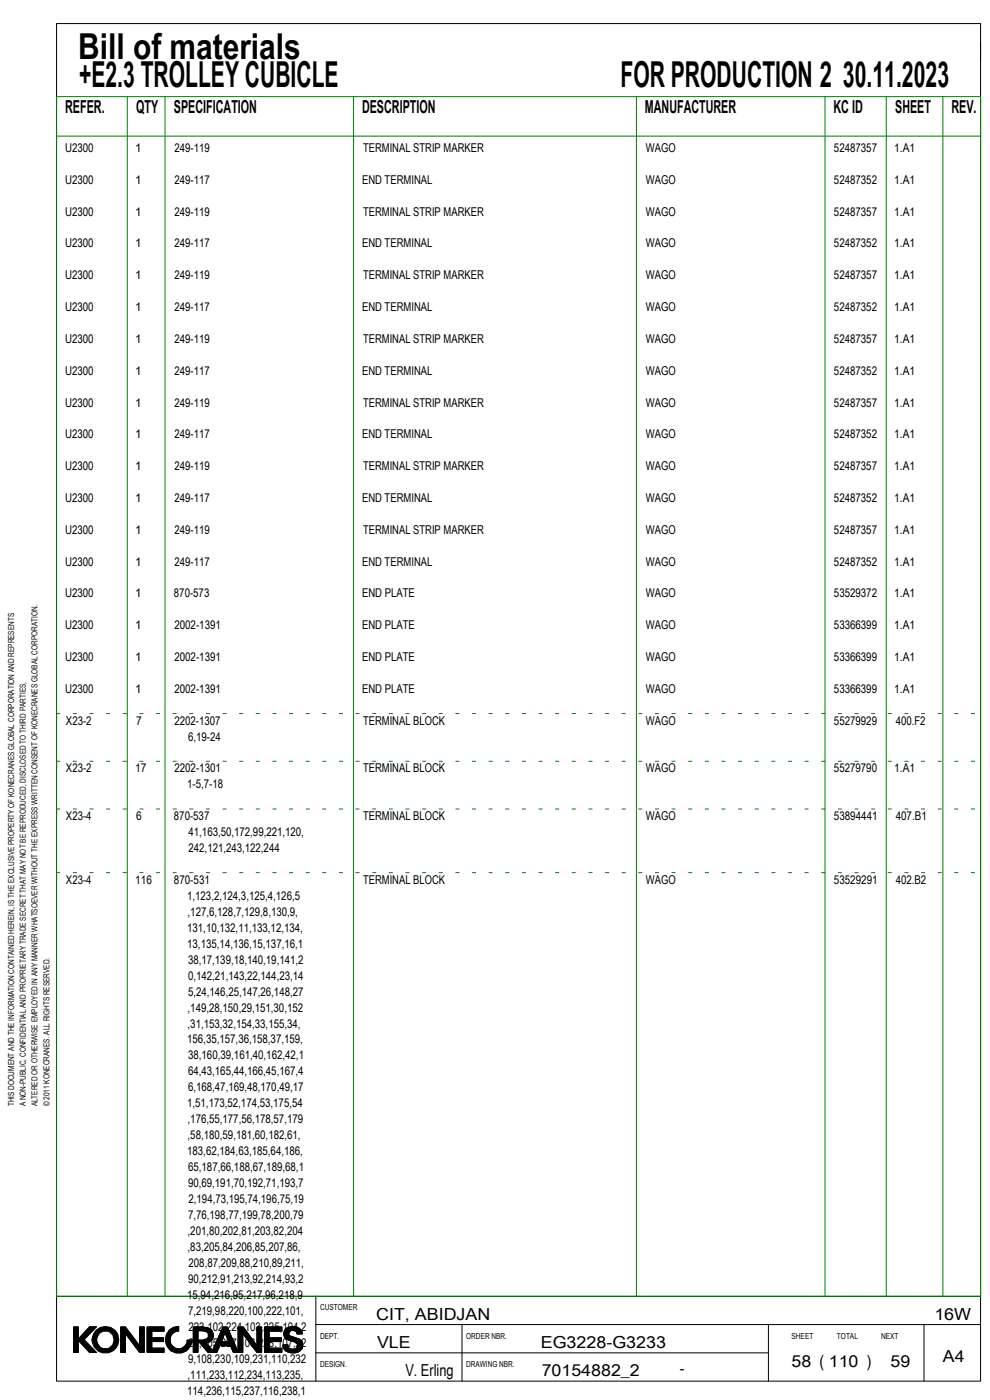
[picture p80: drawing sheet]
<svg xmlns="http://www.w3.org/2000/svg" width="210mm" height="297mm" viewBox="0 0 210 297" stroke-linecap="round" stroke-linejoin="round" font-family="sans-serif">
<defs><g id="words">
<g font-size="7.6">
<text x="16.6" y="12.5">Bill of materials</text>
<text x="16.8" y="18.5">+E2.3 TROLLEY CUBICLE</text>
<text x="131.6" y="18.5">FOR PRODUCTION 2</text>
<text x="178.8" y="18.5">30.11.2023</text>
</g>
<g font-size="3.8">
<text x="13.8" y="23.9">REFER.</text>
<text x="28.9" y="23.9">QTY</text>
<text x="36.9" y="23.9">SPECIFICATION</text>
<text x="76.8" y="23.9">DESCRIPTION</text>
<text x="136.8" y="23.9">MANUFACTURER</text>
<text x="176.8" y="23.9">KC ID</text>
<text x="189.9" y="23.9">SHEET</text>
<text x="201.8" y="23.9">REV.</text>
</g>
<g font-size="3.5">
<text x="79.8" y="280">CIT, ABIDJAN</text>
<text x="198.2" y="280">16W</text>
<text x="80" y="286">VLE</text>
<text x="114.7" y="286">EG3228-G3233</text>
<text x="86" y="292">V. Erling</text>
<text x="114.9" y="292">70154882_2</text>
<text x="144.2" y="291.5">-</text>
<text x="167.9" y="290">58 ( 110 )</text>
<text x="188.9" y="290">59</text>
<text x="200" y="289">A4</text>
</g>
<g font-size="2.6">
<text x="13.8" y="32.3">U2300</text>
<text x="28.7" y="32.3">1</text>
<text x="37" y="32.3">249-119</text>
<text x="77" y="32.3">TERMINAL STRIP MARKER</text>
<text x="137" y="32.3">WAGO</text>
<text x="176.9" y="32.3">52487357</text>
<text x="189.7" y="32.3">1.A1</text>
<text x="13.8" y="39">U2300</text>
<text x="28.7" y="39">1</text>
<text x="37" y="39">249-117</text>
<text x="76.8" y="39">END TERMINAL</text>
<text x="137" y="39">WAGO</text>
<text x="176.9" y="39">52487352</text>
<text x="189.7" y="39">1.A1</text>
<text x="13.8" y="45.7">U2300</text>
<text x="28.7" y="45.7">1</text>
<text x="37" y="45.7">249-119</text>
<text x="77" y="45.7">TERMINAL STRIP MARKER</text>
<text x="137" y="45.7">WAGO</text>
<text x="176.9" y="45.7">52487357</text>
<text x="189.7" y="45.7">1.A1</text>
<text x="13.8" y="52.5">U2300</text>
<text x="28.7" y="52.5">1</text>
<text x="37" y="52.5">249-117</text>
<text x="76.8" y="52.5">END TERMINAL</text>
<text x="137" y="52.5">WAGO</text>
<text x="176.9" y="52.5">52487352</text>
<text x="189.7" y="52.5">1.A1</text>
<text x="13.8" y="59.3">U2300</text>
<text x="28.7" y="59.3">1</text>
<text x="37" y="59.3">249-119</text>
<text x="77" y="59.3">TERMINAL STRIP MARKER</text>
<text x="137" y="59.3">WAGO</text>
<text x="176.9" y="59.3">52487357</text>
<text x="189.7" y="59.3">1.A1</text>
<text x="13.8" y="66">U2300</text>
<text x="28.7" y="66">1</text>
<text x="37" y="66">249-117</text>
<text x="76.8" y="66">END TERMINAL</text>
<text x="137" y="66">WAGO</text>
<text x="176.9" y="66">52487352</text>
<text x="189.7" y="66">1.A1</text>
<text x="13.8" y="72.8">U2300</text>
<text x="28.7" y="72.8">1</text>
<text x="37" y="72.8">249-119</text>
<text x="77" y="72.8">TERMINAL STRIP MARKER</text>
<text x="137" y="72.8">WAGO</text>
<text x="176.9" y="72.8">52487357</text>
<text x="189.7" y="72.8">1.A1</text>
<text x="13.8" y="79.5">U2300</text>
<text x="28.7" y="79.5">1</text>
<text x="37" y="79.5">249-117</text>
<text x="76.8" y="79.5">END TERMINAL</text>
<text x="137" y="79.5">WAGO</text>
<text x="176.9" y="79.5">52487352</text>
<text x="189.7" y="79.5">1.A1</text>
<text x="13.8" y="86.2">U2300</text>
<text x="28.7" y="86.2">1</text>
<text x="37" y="86.2">249-119</text>
<text x="77" y="86.2">TERMINAL STRIP MARKER</text>
<text x="137" y="86.2">WAGO</text>
<text x="176.9" y="86.2">52487357</text>
<text x="189.7" y="86.2">1.A1</text>
<text x="13.8" y="93">U2300</text>
<text x="28.7" y="93">1</text>
<text x="37" y="93">249-117</text>
<text x="76.8" y="93">END TERMINAL</text>
<text x="137" y="93">WAGO</text>
<text x="176.9" y="93">52487352</text>
<text x="189.7" y="93">1.A1</text>
<text x="13.8" y="99.8">U2300</text>
<text x="28.7" y="99.8">1</text>
<text x="37" y="99.8">249-119</text>
<text x="77" y="99.8">TERMINAL STRIP MARKER</text>
<text x="137" y="99.8">WAGO</text>
<text x="176.9" y="99.8">52487357</text>
<text x="189.7" y="99.8">1.A1</text>
<text x="13.8" y="106.5">U2300</text>
<text x="28.7" y="106.5">1</text>
<text x="37" y="106.5">249-117</text>
<text x="76.8" y="106.5">END TERMINAL</text>
<text x="137" y="106.5">WAGO</text>
<text x="176.9" y="106.5">52487352</text>
<text x="189.7" y="106.5">1.A1</text>
<text x="13.8" y="113.3">U2300</text>
<text x="28.7" y="113.3">1</text>
<text x="37" y="113.3">249-119</text>
<text x="77" y="113.3">TERMINAL STRIP MARKER</text>
<text x="137" y="113.3">WAGO</text>
<text x="176.9" y="113.3">52487357</text>
<text x="189.7" y="113.3">1.A1</text>
<text x="13.8" y="120">U2300</text>
<text x="28.7" y="120">1</text>
<text x="37" y="120">249-117</text>
<text x="76.8" y="120">END TERMINAL</text>
<text x="137" y="120">WAGO</text>
<text x="176.9" y="120">52487352</text>
<text x="189.7" y="120">1.A1</text>
<text x="13.8" y="126.8">U2300</text>
<text x="28.7" y="126.8">1</text>
<text x="36.9" y="126.8">870-573</text>
<text x="76.8" y="126.8">END PLATE</text>
<text x="137" y="126.8">WAGO</text>
<text x="176.9" y="126.8">53529372</text>
<text x="189.7" y="126.8">1.A1</text>
<text x="13.8" y="133.5">U2300</text>
<text x="28.7" y="133.5">1</text>
<text x="37" y="133.5">2002-1391</text>
<text x="76.8" y="133.5">END PLATE</text>
<text x="137" y="133.5">WAGO</text>
<text x="176.9" y="133.5">53366399</text>
<text x="189.7" y="133.5">1.A1</text>
<text x="13.8" y="140.2">U2300</text>
<text x="28.7" y="140.2">1</text>
<text x="37" y="140.2">2002-1391</text>
<text x="76.8" y="140.2">END PLATE</text>
<text x="137" y="140.2">WAGO</text>
<text x="176.9" y="140.2">53366399</text>
<text x="189.7" y="140.2">1.A1</text>
<text x="13.8" y="147">U2300</text>
<text x="28.7" y="147">1</text>
<text x="37" y="147">2002-1391</text>
<text x="76.8" y="147">END PLATE</text>
<text x="137" y="147">WAGO</text>
<text x="176.9" y="147">53366399</text>
<text x="189.7" y="147">1.A1</text>
<text x="14" y="153.8">X23-2</text>
<text x="28.9" y="153.8">7</text>
<text x="37" y="153.8">2202-1307</text>
<text x="77" y="153.8">TERMINAL BLOCK</text>
<text x="137" y="153.8">WAGO</text>
<text x="176.9" y="153.8">55279929</text>
<text x="190" y="153.8">400.F2</text>
<text x="39.9" y="157.1">6,19-24</text>
<text x="14" y="163.9">X23-2</text>
<text x="28.7" y="163.9">17</text>
<text x="37" y="163.9">2202-1301</text>
<text x="39.7" y="167.3">1-5,7-18</text>
<text x="77" y="163.9">TERMINAL BLOCK</text>
<text x="137" y="163.9">WAGO</text>
<text x="176.9" y="163.9">55279790</text>
<text x="189.7" y="163.9">1.A1</text>
<text x="14" y="174">X23-4</text>
<text x="28.9" y="174">6</text>
<text x="36.9" y="174">870-537</text>
<text x="40" y="177.4">41,163,50,172,99,221,120,</text>
<text x="77" y="174">TERMINAL BLOCK</text>
<text x="137" y="174">WAGO</text>
<text x="176.9" y="174">53894441</text>
<text x="190" y="174">407.B1</text>
<text x="40" y="180.8">242,121,243,122,244</text>
<text x="14" y="187.5">X23-4</text>
<text x="28.7" y="187.5">116</text>
<text x="36.9" y="187.5">870-531</text>
<text x="39.7" y="190.9">1,123,2,124,3,125,4,126,5</text>
<text x="77" y="187.5">TERMINAL BLOCK</text>
<text x="137" y="187.5">WAGO</text>
<text x="176.9" y="187.5">53529291</text>
<text x="190" y="187.5">402.B2</text>
<text x="39.7" y="197.7">131,10,132,11,133,12,134,</text>
<text x="39.8" y="194.3">,127,6,128,7,129,8,130,9,</text>
<text x="39.7" y="201">13,135,14,136,15,137,16,1</text>
<text x="39.9" y="204.4">38,17,139,18,140,19,141,2</text>
<text x="39.9" y="207.8">0,142,21,143,22,144,23,14</text>
<text x="39.8" y="214.6">,149,28,150,29,151,30,152</text>
<text x="39.9" y="211.2">5,24,146,25,147,26,148,27</text>
<text x="39.7" y="221.4">156,35,157,36,158,37,159,</text>
<text x="39.8" y="218">,31,153,32,154,33,155,34,</text>
<text x="39.9" y="224.8">38,160,39,161,40,162,42,1</text>
<text x="39.9" y="228.1">64,43,165,44,166,45,167,4</text>
<text x="39.9" y="231.5">6,168,47,169,48,170,49,17</text>
<text x="39.7" y="234.9">1,51,173,52,174,53,175,54</text>
<text x="39.8" y="238.3">,176,55,177,56,178,57,179</text>
<text x="39.7" y="245.1">183,62,184,63,185,64,186,</text>
<text x="39.8" y="241.7">,58,180,59,181,60,182,61,</text>
<text x="39.9" y="248.5">65,187,66,188,67,189,68,1</text>
<text x="39.9" y="251.9">90,69,191,70,192,71,193,7</text>
<text x="40" y="255.2">2,194,73,195,74,196,75,19</text>
<text x="39.8" y="262">,201,80,202,81,203,82,204</text>
<text x="39.9" y="258.6">7,76,198,77,199,78,200,79</text>
<text x="39.8" y="265.4">,83,205,84,206,85,207,86,</text>
<text x="40" y="268.8">208,87,209,88,210,89,211,</text>
<text x="39.7" y="275.6">15,94,216,95,217,96,218,9</text>
<text x="39.9" y="272.2">90,212,91,213,92,214,93,2</text>
<text x="39.9" y="279">7,219,98,220,100,222,101,</text>
<text x="40" y="282.4">223,102,224,103,225,104,2</text>
<text x="40" y="285.7">26,105,227,106,228,107,22</text>
<text x="39.8" y="292.5">,111,233,112,234,113,235,</text>
<text x="39.9" y="289.1">9,108,230,109,231,110,232</text>
<text x="39.7" y="295.9">114,236,115,237,116,238,1</text>
</g>
<g font-size="1.8">
<text x="3" y="234.7" transform="rotate(-90 3 234.7)">THIS DOCUMENT AND THE INFORMATION CONTAINED HEREIN, IS THE EXCLUSIVE PROPERTY OF KONECRANES GLOBAL CORPORATION AND REPRESENTS</text>
<text x="5.5" y="234.7" transform="rotate(-90 5.5 234.7)">A NON-PUBLIC, CONFIDENTIAL AND PROPRIETARY TRADE SECRET THAT MAY NOT BE REPRODUCED, DISCLOSED TO THIRD PARTIES,</text>
<text x="8" y="234.7" transform="rotate(-90 8 234.7)">ALTERED OR OTHERWISE EMPLOYED IN ANY MANNER WHATSOEVER WITHOUT THE EXPRESS WRITTEN CONSENT OF KONECRANES GLOBAL CORPORATION.</text>
<text x="10.5" y="234.7" transform="rotate(-90 10.5 234.7)">© 2011 KONECRANES. ALL RIGHTS RESERVED.</text>
<text x="67.9" y="278">CUSTOMER</text>
<text x="67.9" y="284">DEPT.</text>
<text x="98.9" y="284">ORDER NBR.</text>
<text x="167.9" y="284">SHEET</text>
<text x="177.5" y="284">TOTAL</text>
<text x="186.9" y="284">NEXT</text>
<text x="67.9" y="290">DESIGN.</text>
<text x="98.9" y="290">DRAWING NBR.</text>
</g>
</g></defs>
<g fill="none" stroke="#000" stroke-width=".21">
<path d="M12 5h196v288h-196zM208 9v4M12 275h196M67 275v18M15.6 281.5h1v5.4h-1zM19 281.5h1.4l-2.6 2.7 2.6 2.7h-1.4l-2.4-2.6v-.2zM25.6 281.5h1l3 4v-4h1v5.4h-1l-3-4v4h-1zM31.2 281.5h3.6v.9h-2.6v1.4h2.5v.8h-2.5v1.4h2.6v.9h-3.6zM35.9 282.2a2.71 2.71 0 0 1 2-.8v1a1.85 1.85 0 0 0-1.9 1.8 1.85 1.85 0 0 0 1.8 1.9 1.85 1.85 0 0 0 1.9-1.8h1a2.82 2.82 0 0 1-3.9 2.5 2.82 2.82 0 0 1-.9-4.6zM42 282.3l1.3 .1a.91 .91 0 0 1 1 .8 .91 .91 0 0 1-.8 1l-1.5 .1zM45.1 286.5l-1.4-1.6a1.65 1.65 0 0 0 1.6-1.8 1.65 1.65 0 0 0-1.8-1.5l-2.5-.1v5.4h1v-2.5l2.1 2.5h1.2M47.7 282.7l.8 1.9h-1.5z"/>
<path d="M50.5 281.5h1.1l2.9 4v-4h1v5.4h-1l-3-4v4h-1zM50.5 286.8l-2.3-5.3h-.9l-2.4 5.4h1.1l.6-1.5h2.2l.7 1.5h1.1M56.1 281.5h3.7v.9h-2.7v1.4h2.6v.8h-2.6v1.4h2.7v.9h-3.7zM60.6 281.9a2.28 2.28 0 0 1 3.5 .7v.4h-1.1a.86 .86 0 0 0-1-.8 .86 .86 0 0 0-.7 1l1.4 .6a1.61 1.61 0 0 1 1.4 2.3 2.56 2.56 0 0 1-3.9 0l-.2-.8h1.1a.82 .82 0 0 0 1 .9 .82 .82 0 0 0 1-.8 .82 .82 0 0 0-1-.8l-.9-.3a1.44 1.44 0 0 1-.6-2.4zM67 281h141M67 287h96M98 281v12M163 281v12M196 281v12"/>
</g>
<path d="M12 20.5h196v254.5h-196zM12 28.9h196M27 20.5v254.5M35 20.5v254.5M75 20.5v254.5M135 20.5v254.5M175 20.5v254.5M188 20.5v254.5M200 20.5v254.5" fill="none" stroke="#008000" stroke-width=".21"/>
<path d="M12 151.4h196M12 161.5h196M12 171.6h196M12 185.1h196" fill="none" stroke="#008000" stroke-width=".21" stroke-dasharray=".7 2.8"/>
<g fill="#000" stroke="#000" stroke-width=".21">
<path d="M15.6 281.5h1v5.4h-1z" fill-rule="evenodd"/>
<path d="M19 281.5h1.4l-2.6 2.7 2.6 2.7h-1.4l-2.4-2.6v-.2z" fill-rule="evenodd"/>
<path d="M20.3 282.3a2.86 2.86 0 0 1 3.1-.7 2.86 2.86 0 0 1 1.8 2.6h-1a1.85 1.85 0 0 0-1.9-1.8 1.85 1.85 0 0 0-1.8 1.8h-1l.3-1.1z" fill-rule="evenodd"/>
<path d="M19.5 284.2h1l.1 .4a1.81 1.81 0 0 0 2 1.5 1.81 1.81 0 0 0 1.6-1.9h1a2.85 2.85 0 0 1-2.8 2.8 2.85 2.85 0 0 1-2.9-2.8z" fill-rule="evenodd"/>
<path d="M25.6 281.5h1l3 4v-4h1v5.4h-1l-3-4v4h-1z" fill-rule="evenodd"/>
<path d="M31.2 281.5h3.6v.9h-2.6v1.4h2.5v.8h-2.5v1.4h2.6v.9h-3.6z" fill-rule="evenodd"/>
<path d="M35.9 282.2a2.71 2.71 0 0 1 2-.8v1a1.85 1.85 0 0 0-1.9 1.8 1.85 1.85 0 0 0 1.8 1.9 1.85 1.85 0 0 0 1.9-1.8h1a2.82 2.82 0 0 1-4 2.5 2.82 2.82 0 0 1-.8-4.6z" fill-rule="evenodd"/>
<path d="M41 282.3h1v4.6h-1z" fill-rule="evenodd"/>
<path d="M41 281.5l2.5 .1a1.65 1.65 0 0 1 1.7 1.6 1.65 1.65 0 0 1-1.5 1.7l1.4 1.6-.2 .4h-.8l-2.1-2.6a2.43 2.43 0 0 0 2.2-.6v-.8l-.2-.3-1.1-.3h-1.9z" fill-rule="evenodd"/>
<path d="M47.3 281.5h.9l2.3 5.4h-1l-1.8-4.2-1.7 4.2h-1.1z" fill-rule="evenodd"/>
<path d="M47 284.6h1.5l.3 .8h-2.2z" fill-rule="evenodd"/>
<path d="M50.5 281.5h1.1l2.9 4v-4h1v5.4h-1l-3-4v4h-1z" fill-rule="evenodd"/>
<path d="M56.1 281.5h3.7v.9h-2.7v1.4h2.6v.8h-2.6v1.4h2.7v.9h-3.7z" fill-rule="evenodd"/>
<path d="M60.6 281.9a2.35 2.35 0 0 1 3.5 .7v.4h-1.1a.86 .86 0 0 0-1-.8 .86 .86 0 0 0-.7 1l.2 .2 1.8 .6a1.3 1.3 0 0 1 .9 1.1 3.3 3.3 0 0 1-2-.5l-1-.3a1.44 1.44 0 0 1-.6-2.4z" fill-rule="evenodd"/>
<path d="M60 285.3h1.1l.2 .7a1.34 1.34 0 0 0 1.8-.3v-.6h1.1a1.87 1.87 0 0 1-2.5 1.9 1.69 1.69 0 0 1-1.7-1.7z" fill-rule="evenodd"/>
</g>
<use href="#words"/>
</svg>
